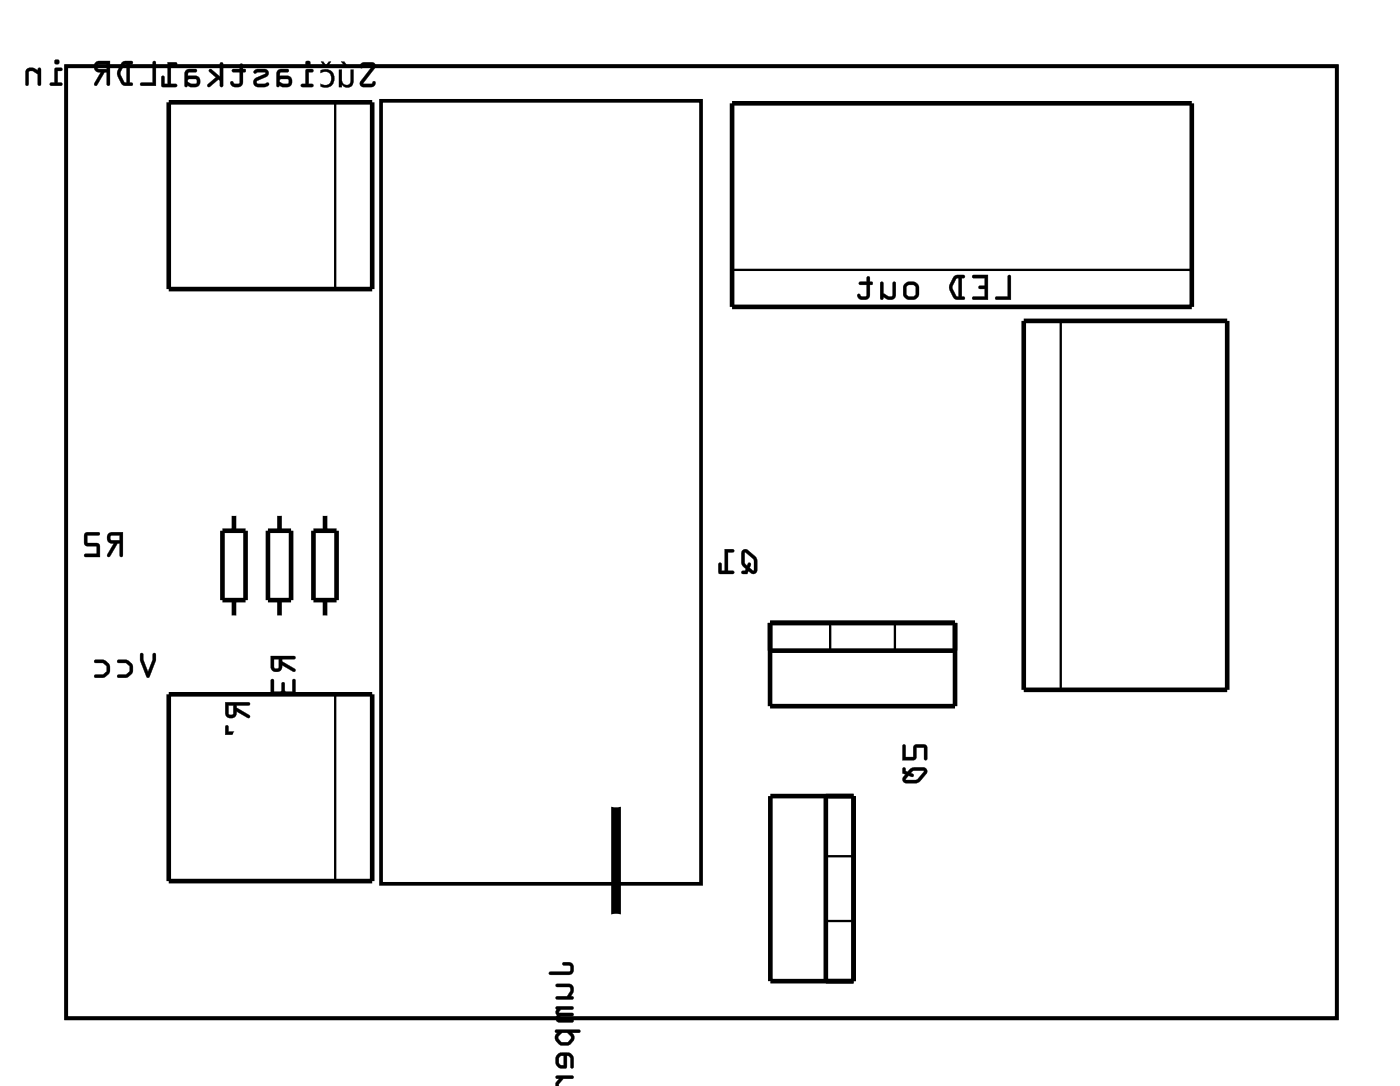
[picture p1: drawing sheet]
<svg xmlns="http://www.w3.org/2000/svg" width="77mm" height="60mm" viewBox="0 0 77 60" stroke-linecap="round" stroke-linejoin="round" font-family="sans-serif">
<path d="M3.6 3.6h69.8v52.3h-69.8zM20.9 5.5h17.6v43h-17.6z" fill="none" stroke="#000" stroke-width=".2"/>
<path d="M3.6 3.6h69.8v52.3h-69.8z" fill="none" stroke="#000" stroke-width=".05"/>
<g fill="none" stroke="#000" stroke-width=".25">
<path d="M9.3 5.6h11.1v10.3h-11.1zM40.2 5.7h25.3v11.1h-25.3zM56.2 17.6h11.2v20.3h-11.2zM9.3 38.1h11.1v10.3h-11.1zM12.2 29.1h1.3v3.8h-1.3zM12.9 28.2v.9M12.9 32.9v1M14.7 29.1h1.3v3.8h-1.3zM15.4 28.2v.9M15.4 32.9v1M17.2 29.1h1.3v3.8h-1.3zM17.9 28.2v.9"/>
<path d="M17.9 32.9v1M42.3 34.2h10.2v4.6h-10.2zM42.3 35.7h10.2M42.3 43.7h4.6v10.2h-4.6zM45.4 43.7v10.2"/>
</g>
<path d="M18.4 5.6v10.3M40.2 14.8h25.3M58.3 17.6v20.3M18.4 38.1v10.3M45.6 34.2v1.5M49.2 34.2v1.5M45.4 50.6h1.5M45.4 47h1.5" fill="none" stroke="#000" stroke-width=".13"/>
<path d="M33.8 44.2v6.1" fill="none" stroke="#000" stroke-width=".53"/>
<g fill="#000">
<path d="M9.2 3.4l.5 .1v.1h-.3v1h.3v.2l-.8-.1v-.5h.1v.4h.2zM4.7 29.3h.8l-.1 .1h-.6v.4l.6 .1 .1 .7-.9-.1 .1-.1h.6v-.4h-.5l-.2-.1zM12.4 39.8l.1 .1 .1 .3h1v-.3l.1-.1v.8h-.6l.1-.1h.4v-.2h-1.2zM14.9 37.3h.1l.1 .7 .3-.1 .1-.4 .1-.1v.1l.1 .4 .4 .1v-.6l.1-.1v.7l-.1 .1h-.5h-.6l-.1-.1zM39.8 30.1l.5 .1v.1h-.3v1h.3v.2h-.8v-.6h.1v.4h.2zM49.6 40.9h.1l.1 .7h.4v-.7h.6l.1 .1v.7h-.1v-.7h-.5v.7h-.7z"/>
<path d="M3 3.7v.8h-.2l-.1 .2h.7v-.1l-.2-.1v-.6h.2v-.1zM3 3.4a.15 .15 0 0 0 .3 0 .15 .15 0 0 0-.3 0zM1.5 3.8l-.1 .2v.7h.2v-.7l.1-.1 .4 .2v.6h.1v-1h-.1v.2l-.3-.2z"/>
<path d="M3 3.7v.8h-.2a.1 .1 0 0 0-.1 .1 .1 .1 0 0 0 .1 .1h.5a.1 .1 0 0 0 .1-.1 .1 .1 0 0 0-.1-.1h-.1v-.6h.1a.1 .1 0 0 0 .1-.1 .1 .1 0 0 0-.1-.1zM3 3.8h.4v.1h-.2v.6l.2 .1v.1h-.7l.1-.2h.2zM3 3.4a.15 .15 0 0 0 .3 0 .15 .15 0 0 0-.3 0zM3 3.4a.15 .15 0 0 1 .3 0 .15 .15 0 0 1-.3 0zM1.5 3.8l-.1 .2v.6a.1 .1 0 0 0 .1 .1 .1 .1 0 0 0 .1-.1v-.6l.2-.1 .3 .2v.5a.1 .1 0 0 0 .1 .1 .1 .1 0 0 0 .1-.1v-.8a.11 .11 0 0 0-.2-.1 .1 .1 0 0 0 0 .2l-.3-.2zM1.5 3.8l.3-.1 .3 .2v-.1h.1v.9h-.1v-.6l-.3-.2h-.2v.8h-.2v-.7z"/>
<path d="M8.4 3.4v1.1h-.7v.2h.9v-1.3zM6.7 3.4a.81 .81 0 0 0 0 1.2l.5 .1 .1-.1-.2-.1v-1h.2v-.1l-.4-.1zM6.8 3.5h.2v1h-.2l-.2-.5zM5.2 3.4a.32 .32 0 0 0 0 .4 .32 .32 0 0 0 .3 .2l-.3 .7h.1l.4-.7h.2v.6l.1 .1v-1.4zM5.4 3.6l.5-.1v.3h-.5z"/>
<path d="M8.4 3.4v1.1h-.6a.1 .1 0 0 0-.1 .1 .1 .1 0 0 0 .1 .1h.8v-1.3zM8.4 3.4h.2v1.3h-.8v-.2h.6zM6.7 3.4l-.3 .5 .1 .3 .2 .5h.5a.1 .1 0 0 0 .1-.1 .1 .1 0 0 0-.1-.1h-.1v-1h.1a.1 .1 0 0 0 .1-.1 .1 .1 0 0 0-.1-.1zM6.7 3.4h.2h.4l-.1 .1h-.1v1l.2 .1-.1 .1h-.4l-.3-.5v-.4zM6.8 3.5h.2v1h-.2l-.2-.5zM6.8 3.5l-.2 .5 .2 .5h.2v-1zM5.2 3.4a.32 .32 0 0 0 0 .4 .32 .32 0 0 0 .3 .2l-.3 .6a.1 .1 0 0 0 0 .1 .1 .1 0 0 0 .1 0l.4-.7h.2v.6a.1 .1 0 0 0 .1 .1 .1 .1 0 0 0 0-.1v-1.3h-.6zM5.3 3.4l.7-.1v1.4l-.1-.1v-.6h-.2l-.4 .7h-.1l.4-.7a.31 .31 0 0 1-.4-.2 .31 .31 0 0 1 .1-.4zM5.4 3.6l.5-.1v.3h-.5zM5.4 3.5v.3h.5v-.3z"/>
<path d="M9.2 3.4v1.2h-.2v-.4a.1 .1 0 0 0-.1 0v.6h.7a.1 .1 0 0 0 .1-.1 .1 .1 0 0 0-.1-.1h-.2v-1h.2a.1 .1 0 0 0 .1-.1 .1 .1 0 0 0-.1-.1zM9.2 3.4l.5 .1v.1h-.3v1h.3v.2l-.8-.1v-.5h.1v.4h.2z"/>
<path d="M19.8 3.5v.2l.2-.1h.5l-.7 .9v.2l.2 .1h.5l.1-.2v-.1l-.2 .1h-.5l.7-.9v-.2l-.2-.1zM18.6 3.8v1h.2v-.2a.35 .35 0 0 0 .4 .2 .35 .35 0 0 0 .2-.4v-.6h-.1v.6a.25 .25 0 0 1-.3 .3 .25 .25 0 0 1-.2-.3v-.6zM18.7 3.4l.3 .3h.1l-.2-.3zM17.6 3.9v.1a.37 .37 0 0 1 .5 .1 .37 .37 0 0 1 0 .5 .37 .37 0 0 1-.5 0v.1a.51 .51 0 0 0 .8-.4 .51 .51 0 0 0-.8-.4zM17.6 3.4l.2 .3h.2l.2-.3h-.1l-.2 .2-.1-.2zM16.8 3.8v.8h-.2l-.1 .1 .7 .1v-.2h-.2v-.6h.2v-.2zM16.8 3.5a.14 .14 0 0 0 .2 0 .14 .14 0 0 0-.2 0zM15.3 3.9l-.1 .1v.7l.6 .1a.32 .32 0 0 0 .2-.3 .32 .32 0 0 0-.2-.3h-.4v-.1v-.1h.4v-.2zM15.4 4.4l.4-.1 .1 .3h-.4l-.1-.1zM13.9 3.9a.12 .12 0 0 0 .1 .2 .12 .12 0 0 0 .2-.1h.4l-.5 .3a.27 .27 0 0 0-.2 .3 .27 .27 0 0 0 .3 .2l.5-.1v-.2l-.2 .1-.4-.1v-.1l.5-.2a.22 .22 0 0 0 .2-.2 .22 .22 0 0 0-.3-.2h-.3zM12.8 3.8v.2h.4v.5l-.3 .1-.1-.1h-.1a.35 .35 0 0 0 .3 .3 .35 .35 0 0 0 .3-.3v-.5h.2v-.1l-.2-.1v-.3h-.1v.3zM11.5 3.8v.1l.4 .3-.5 .4v.2h.1l.5-.4h.1v.3l.1 .1v-1.4l-.1 .1v.7l-.5-.4zM10.2 3.9l-.1 .1v.7l.6 .1a.32 .32 0 0 0 .3-.3 .32 .32 0 0 0-.3-.3h-.4v-.1l.1-.1h.4v-.2zM10.3 4.4l.5-.1v.3h-.3l-.2-.1z"/>
<path d="M19.8 3.5v.2a.13 .13 0 0 0 .1 0 .13 .13 0 0 0 .1-.1h.5l-.7 .9v.2l.7 .1 .1-.3a.13 .13 0 0 0-.1 0 .13 .13 0 0 0-.1 .1h-.5l.7-.9a.21 .21 0 0 0 0-.2 .21 .21 0 0 0-.2-.1zM19.8 3.5l.6-.1a.2 .2 0 0 1 .2 .3l-.7 .9h.5l.1-.1 .1 .1-.1 .2h-.5a.19 .19 0 0 1-.2-.1 .19 .19 0 0 1 0-.2l.7-.9h-.5l-.2 .1zM18.6 3.8v1h.2v-.2a.35 .35 0 0 0 .4 .2 .35 .35 0 0 0 .2-.4v-.6h-.1v.6a.24 .24 0 0 1-.3 .3 .24 .24 0 0 1-.2-.3v-.6zM18.6 3.8h.2v.6a.26 .26 0 0 0 .2 .3 .26 .26 0 0 0 .3-.3v-.6h.1v.6a.34 .34 0 0 1-.2 .4 .34 .34 0 0 1-.4-.2v.2h-.2zM18.7 3.4l.3 .3h.2l-.3-.3zM18.7 3.4h.2l.2 .3h-.1zM17.6 3.9v.1a.36 .36 0 0 1 .5 .1 .36 .36 0 0 1 0 .5 .36 .36 0 0 1-.5 0v.1a.52 .52 0 0 0 .8-.4 .52 .52 0 0 0-.8-.4zM17.6 3.9a.53 .53 0 0 1 .8 .4 .5 .5 0 0 1-.8 .4v-.1a.37 .37 0 0 0 .5 0 .37 .37 0 0 0 0-.5 .37 .37 0 0 0-.5-.1zM17.6 3.4l.2 .3h.2l.2-.3h-.1l-.2 .2-.1-.2zM17.6 3.4h.2l.1 .2 .2-.2h.1l-.2 .3h-.2zM16.8 3.8v.8h-.2a.1 .1 0 0 0-.1 .1 .1 .1 0 0 0 .1 .1h.5a.1 .1 0 0 0 .1-.1 .1 .1 0 0 0-.1-.1h-.1v-.6h.1a.1 .1 0 0 0 .1-.1 .1 .1 0 0 0-.1-.1zM16.8 3.8h.4v.2h-.3v.6h.3v.2l-.7-.1 .1-.1h.2zM16.8 3.5a.15 .15 0 0 0 .3 0 .15 .15 0 0 0-.3 0zM16.8 3.5a.13 .13 0 0 1 .2 0 .13 .13 0 0 1-.2 0zM15.3 3.9l-.1 .1v.7a.09 .09 0 0 0 .1 .1 .09 .09 0 0 0 .1-.1l.4 .1a.32 .32 0 0 0 .3-.3 .32 .32 0 0 0-.3-.3h-.4v-.2h.4a.1 .1 0 0 0 .1-.1 .1 .1 0 0 0-.1-.1zM15.3 3.9l.5-.1v.2h-.4v.1v.1h.4a.31 .31 0 0 1 .2 .3 .31 .31 0 0 1-.2 .3l-.6-.1v-.7zM15.4 4.4h.4l.1 .1-.4 .1-.1-.1zM15.4 4.4v.1l.1 .1h.4l-.1-.3zM13.9 3.9a.12 .12 0 0 0 .1 .2 .12 .12 0 0 0 .2-.1h.4l-.5 .3a.28 .28 0 0 0-.2 .3 .28 .28 0 0 0 .3 .2l.6-.1a.12 .12 0 0 0-.1-.1 .12 .12 0 0 0-.2 0h-.4v-.1l.6-.4 .1-.2-.2-.1a.71 .71 0 0 0-.7 .1zM14 3.9l.2-.1h.3a.22 .22 0 0 1 .2 .2 .22 .22 0 0 1-.1 .2l-.5 .2v.1l.4 .1 .2-.1v.2l-.5 .1a.27 .27 0 0 1-.3-.2 .27 .27 0 0 1 .2-.3l.5-.3h-.5a.09 .09 0 0 1-.1 0 .09 .09 0 0 1 0-.1zM12.8 3.8v.2h.4v.5l-.3 .1-.1-.1h-.1a.21 .21 0 0 0 0 .2 .21 .21 0 0 0 .2 .1h.3l.1-.2v-.6h.2v-.1l-.2-.1 .1-.2a.1 .1 0 0 0-.1-.1 .1 .1 0 0 0-.1 .1v.2zM12.8 3.8h.4v-.2l.1-.1v.3l.2 .1-.2 .1v.5a.37 .37 0 0 1-.3 .3 .37 .37 0 0 1-.4-.2l.1-.1 .2 .1h.2l.1-.1v-.5h-.4zM11.5 3.8v.2l.4 .2-.5 .4a.1 .1 0 0 0 0 .2 .1 .1 0 0 0 .1 0l.5-.4h.1v.3a.1 .1 0 0 0 .1 .1 .1 .1 0 0 0 .1-.1v-1.2a.1 .1 0 0 0-.1-.1 .1 .1 0 0 0-.1 .1v.7l-.5-.4zM11.5 3.8h.1l.5 .4v-.7h.1v1.2h-.1v-.3h-.1l-.5 .4-.1-.1v-.1l.5-.4-.4-.3zM10.2 3.9l-.1 .1v.7a.09 .09 0 0 0 .1 .1 .09 .09 0 0 0 .1-.1l.4 .1a.32 .32 0 0 0 .3-.3 .32 .32 0 0 0-.3-.3h-.4l.1-.2h.3a.1 .1 0 0 0 .1-.1 .1 .1 0 0 0-.1-.1zM10.2 3.9l.6-.1v.2h-.4l-.1 .1v.1h.4a.31 .31 0 0 1 .3 .3 .31 .31 0 0 1-.3 .3l-.5-.1-.1-.7zM10.3 4.4h.5v.1l-.3 .1-.2-.1zM10.3 4.4v.1l.2 .1h.3v-.3z"/>
<path d="M49.5 16a.5 .5 0 0 0 1 0 .5 .5 0 0 0-1 0zM49.8 15.7l.4-.1 .1 .1v.5l-.1 .1h-.3l-.1-.1zM48.4 15.5v.9h.1v-.1a.38 .38 0 0 0 .4 .2 .38 .38 0 0 0 .3-.3v-.7h-.2v.7l-.1 .1-.4-.2v-.6zM47.2 15.5v.1h.4v.6l-.2 .1-.2-.2-.1 .1a.35 .35 0 0 0 .3 .3 .35 .35 0 0 0 .4-.3v-.6h.1v-.1h-.1v-.3h-.2v.3z"/>
<path d="M49.5 16a.51 .51 0 0 0 1 0 .51 .51 0 0 0-1 0zM49.5 16a.5 .5 0 0 1 1 0 .5 .5 0 0 1-1 0zM49.8 15.7l.4-.1 .1 .1v.5l-.1 .1-.4-.1zM49.8 15.7v.5l.1 .1h.3l.1-.1v-.5l-.1-.1zM48.4 15.5l-.1 .9a.11 .11 0 0 0 .2 .1 .1 .1 0 0 0 0-.2 .4 .4 0 0 0 .7-.1v-.6a.1 .1 0 0 0-.1-.1 .1 .1 0 0 0-.1 .1v.6l-.2 .1-.3-.2v-.6zM48.4 15.5h.1v.6l.4 .2 .1-.1v-.7h.2v.7a.35 .35 0 0 1-.5 .2l-.2-.1v.1h-.1zM47.2 15.5v.1h.4v.6l-.2 .1-.2-.2-.1 .1a.21 .21 0 0 0 0 .2 .21 .21 0 0 0 .3 .1l.2-.1 .2-.1v-.7h.1l.1-.1h-.2v-.2a.1 .1 0 0 0-.1-.1 .1 .1 0 0 0-.1 .1v.2zM47.2 15.5h.4v-.3h.2v.3h.1v.1h-.1v.6a.37 .37 0 0 1-.4 .3 .37 .37 0 0 1-.3-.3l.1-.1 .1 .2h.2l.1-.1v-.6h-.4z"/>
<path d="M55.4 15.1v1.2h-.7v.1l.8 .1v-1.3zM53.4 15.1l.1 .2h.6v.4h-.3l-.1 .1 .1 .1h.3v.4h-.6l-.1 .1 .9 .1v-1.4zM52.4 15.2a.81 .81 0 0 0 0 1.2l.5 .1 .1-.1-.2-.1v-1l.2-.1v-.1h-.4zM52.5 15.3h.2v1l-.2-.1-.2-.4z"/>
<path d="M55.4 15.1v1.2h-.6a.1 .1 0 0 0-.1 .1 .1 .1 0 0 0 .1 .1h.7v-1.3zM55.4 15.1l.1 .1v1.3l-.8-.1v-.1h.7zM53.4 15.1l.1 .2h.6v.4h-.3a.1 .1 0 0 0-.1 .1 .1 .1 0 0 0 .1 .1h.3v.4h-.6a.1 .1 0 0 0-.1 .1 .1 .1 0 0 0 .1 .1h.8v-1.4zM53.4 15.1h.9v1.4l-.9-.1 .1-.1h.6v-.4l-.3-.1v-.1h.3v-.4h-.6zM52.4 15.2l-.3 .5 .1 .3 .2 .4 .5 .1a.1 .1 0 0 0 .1-.1 .1 .1 0 0 0-.1-.1h-.1v-1h.1a.1 .1 0 0 0 .1-.1 .1 .1 0 0 0-.1-.1zM52.4 15.2l.2-.1 .4 .1v.1h-.2v1h.2v.1h-.5l-.3-.4v-.4zM52.6 15.3h.1v1l-.2-.1-.2-.4zM52.5 15.3l-.2 .5 .2 .4 .2 .1v-1z"/>
<path d="M4.7 29.3v.6l.6 .1v.4h-.6a.1 .1 0 0 0-.1 .1 .1 .1 0 0 0 .1 .1h.8l-.1-.7-.6-.1v-.4h.6a.1 .1 0 0 0 .1-.1 .1 .1 0 0 0-.1-.1zM4.7 29.3h.8l-.1 .1h-.6v.4l.6 .1 .1 .7-.9-.1 .1-.1h.6v-.4h-.5l-.2-.1z"/>
<path d="M6 29.3a.32 .32 0 0 0-.1 .4 .32 .32 0 0 0 .3 .1l-.3 .7 .1 .1 .5-.8h.1v.7l.1 .1 .1-1.4zM6.1 29.4h.5v.3h-.5z"/>
<path d="M6 29.3a.32 .32 0 0 0-.1 .4 .32 .32 0 0 0 .3 .1l-.3 .6a.1 .1 0 0 0 0 .2 .11 .11 0 0 0 .2-.1l.4-.7h.1v.7a.1 .1 0 0 0 .1 .1 .1 .1 0 0 0 .1-.1v-1.3h-.7zM6 29.3l.8-.1-.1 1.4-.1-.1v-.7h-.2l-.4 .7h-.1l.4-.7a.31 .31 0 0 1-.4-.1 .31 .31 0 0 1 .1-.4zM6.1 29.4h.5v.3l-.5-.1zM6.1 29.4v.3h.5v-.3z"/>
<path d="M7.7 35.9v.3l.3 1h.2l.4-.9v-.4h-.2v.3l-.3 .7-.2-.7v-.3zM6.5 36.2v.2h.4l.2 .2v.3l-.2 .1-.5 .1 .1 .1h.4a.5 .5 0 0 0 .4-.5 .5 .5 0 0 0-.4-.5zM5.2 36.2v.2h.5l.2 .2v.3l-.2 .1-.5 .1v.1h.4a.5 .5 0 0 0 .5-.5 .5 .5 0 0 0-.5-.5z"/>
<path d="M7.7 35.9v.4l.4 .9 .5-.9v-.4a.1 .1 0 0 0-.1-.1 .1 .1 0 0 0-.1 .1v.3l-.3 .7-.2-.7v-.3zM7.7 35.9h.2v.3l.2 .7 .3-.7v-.3h.1l.1 .4-.4 .9h-.2l-.3-1zM6.5 36.2v.2h.4l.2 .2v.3l-.2 .1h-.4a.1 .1 0 0 0-.1 .1 .1 .1 0 0 0 .1 .1l.6-.1a.49 .49 0 0 0 .1-.8l-.3-.1zM6.5 36.3l.4-.1 .3 .2 .1 .2-.1 .4-.2 .2h-.5v-.2h.4l.2-.2v-.2l-.1-.2h-.5zM5.2 36.2v.2h.5l.2 .2-.1 .3-.1 .1h-.4a.1 .1 0 0 0-.1 .1 .1 .1 0 0 0 .1 .1l.5-.1a.49 .49 0 0 0 .1-.8l-.2-.1zM5.2 36.3l.5-.1 .2 .2 .1 .2-.1 .4-.2 .2h-.5v-.2h.5l.2-.2v-.2l-.2-.2h-.5z"/>
<path d="M12.4 38.6v.6a.31 .31 0 0 0 .3 .2 .31 .31 0 0 0 .3-.3l.7 .3v-.1l-.7-.4v-.2h.6l.1-.1zM12.6 38.7h.2v.5h-.2z"/>
<path d="M12.4 38.5v.7a.32 .32 0 0 0 .3 .2 .32 .32 0 0 0 .3-.3l.6 .3a.1 .1 0 0 0 .1 0 .1 .1 0 0 0 0-.2l-.7-.3v-.2h.6a.1 .1 0 0 0 .1-.1 .1 .1 0 0 0-.1-.1zM12.4 38.6h1.3l-.1 .1h-.6v.2l.7 .4v.1l-.7-.4a.31 .31 0 0 1-.3 .4 .31 .31 0 0 1-.3-.2zM12.6 38.7h.2v.5h-.2zM12.5 38.7v.5h.3v-.5z"/>
<path d="M12.4 39.8v.5h1.2v.2h-.4a.1 .1 0 0 0-.1 .1 .1 .1 0 0 0 .1 .1h.5v-.8a.1 .1 0 0 0-.1-.1 .1 .1 0 0 0 0 .1v.3h-1v-.3zM12.4 39.8l.1 .1v.3h1.1v-.3l.1-.1v.8h-.6l.1-.1h.4v-.2h-1.2z"/>
<path d="M14.9 36v.6a.31 .31 0 0 0 .3 .3 .31 .31 0 0 0 .3-.4l.7 .4v-.2l-.7-.4v-.1h.6l.1-.1zM15.1 36.2h.2v.5h-.2z"/>
<path d="M14.9 36v.6a.32 .32 0 0 0 .3 .3 .32 .32 0 0 0 .3-.4l.6 .4a.1 .1 0 0 0 .1-.1 .1 .1 0 0 0 0-.1l-.7-.4v-.1h.6a.1 .1 0 0 0 .1-.1 .1 .1 0 0 0-.1-.1zM14.9 36l1.3 .1-.1 .1h-.6v.1l.7 .4v.2l-.7-.4a.31 .31 0 0 1-.3 .4 .31 .31 0 0 1-.3-.3zM15.1 36.2h.2v.5l-.2-.1zM15 36.2v.5h.3v-.5z"/>
<path d="M14.9 37.3v.7l.2 .2 .5-.1h.5l.1-.1v-.6a.1 .1 0 0 0-.1-.1 .1 .1 0 0 0 0 .1v.6l-.4-.1v-.4a.1 .1 0 0 0-.1-.1 .1 .1 0 0 0-.1 .1l-.1 .4-.3 .1v-.7zM14.9 37.3h.1v.7l.4-.1 .1-.4h.1l.1 .4 .4 .1v-.6l.1-.1v.7l-.1 .1h-.5h-.6l-.1-.1z"/>
<path d="M39.8 30.1v1.2h-.2v-.3a.1 .1 0 0 0 0-.1 .1 .1 0 0 0-.1 .1v.5h.7a.1 .1 0 0 0 .1-.1 .1 .1 0 0 0-.1-.1h-.2v-1h.2a.1 .1 0 0 0 .1-.1 .1 .1 0 0 0-.1-.1zM39.8 30.1l.5 .1v.1h-.3v1h.3v.2h-.8v-.6h.1v.4h.2z"/>
<path d="M40.8 30.2l-.1 .7 .3 .3-.3 .3h.3l.1-.2 .3 .2 .2-.1a.91 .91 0 0 0-.7-1.3zM40.9 30.3l.5 .4v.6l-.2-.1v-.2a.11 .11 0 0 0-.1-.1 .11 .11 0 0 0-.1 .2l-.1-.2z"/>
<path d="M40.8 30.2l-.1 .7 .3 .3-.1 .1h-.1a.1 .1 0 0 0-.1 .1 .1 .1 0 0 0 .1 .1h.3v-.2l.2 .2h.2a.92 .92 0 0 0-.4-1.3l-.2-.1zM40.8 30.2h.2l.5 .3a.97 .97 0 0 1 .1 .9l-.2 .1-.3-.2-.1 .2h-.3l.3-.3-.3-.3zM40.9 30.3l.5 .4v.6l-.2-.1 .1-.2a.11 .11 0 0 0-.2-.1 .11 .11 0 0 0-.1 .2l-.1-.2zM40.9 30.3v.6a.14 .14 0 0 0 .1 .2 .14 .14 0 0 0 .1-.2l.1 .1v.2l.2 .1v-.6z"/>
<path d="M30.2 53.4v.1h1a.36 .36 0 0 0 .3-.3 .36 .36 0 0 0-.3-.4h-.3v.1v.1h.4v.3zM30.5 54l.1 .2h.7v.1l-.1 .4h-.6l-.1 .1h1v-.1h-.1a.38 .38 0 0 0 .1-.4 .38 .38 0 0 0-.2-.3zM30.5 55.3l.1 .8h.9v-.1l-.8-.1 .1-.1h.7v-.2h-.8l.1-.2h.7v-.1zM30.5 56.5v.2h.1l-.1 .2v.2l.3 .3a.54 .54 0 0 0 .7-.4l-.1-.3h.4v-.2zM30.7 56.9l.2-.2h.3l.2 .3-.2 .2h-.3l-.2-.2zM30.6 57.9l-.1 .2v.3l.1 .2 .2 .1 .3-.1 .1-.6 .1 .1v.5h.2v-.5l-.1-.2-.2-.1zM30.8 58h.2v.5l-.3-.1zM30.5 59.1v.1h.2l-.2 .3v.2h.4h-.2v-.2l.2-.3h.5l.1-.1-.1-.1z"/>
<path d="M30.2 53.4v.1h1a.37 .37 0 0 0 .3-.3 .37 .37 0 0 0-.3-.4h-.2a.1 .1 0 0 0-.1 .1 .1 .1 0 0 0 .1 .1h.3v.3zM30.2 53.4l1.1-.1v-.3l-.4-.1v-.1h.3a.35 .35 0 0 1 .3 .4 .35 .35 0 0 1-.3 .3h-1zM30.5 54l.1 .2h.7v.1l-.1 .4h-.6a.1 .1 0 0 0-.1 .1 .1 .1 0 0 0 .1 .1h.8a.11 .11 0 0 0 .1-.2 .1 .1 0 0 0-.1 0 .4 .4 0 0 0-.1-.7zM30.6 54h.7a.35 .35 0 0 1 .2 .5l-.2 .2h.2v.2h-.9v-.2h.6l.1-.4v-.1h-.7zM30.5 55.3v.3l.1 .1a.22 .22 0 0 0-.1 .3 .22 .22 0 0 0 .2 .1h.7a.1 .1 0 0 0 .1-.1 .1 .1 0 0 0-.1-.1h-.7l.1-.1h.6a.1 .1 0 0 0 .1-.1 .1 .1 0 0 0-.1-.1h-.7l.1-.2h.6a.1 .1 0 0 0 .1-.1 .1 .1 0 0 0-.1-.1zM30.6 55.3h.9v.1h-.7l-.1 .2h.8v.2h-.7l-.1 .1 .8 .1v.1h-.9zM30.5 56.5v.2h.1l-.1 .2v.2l.2 .2 .2 .1a.5 .5 0 0 0 .6-.2l.1-.3-.2-.2h.4a.1 .1 0 0 0 .1-.1 .1 .1 0 0 0-.1-.1zM30.5 56.6l1.3-.1 .1 .1-.1 .1h-.4l.1 .2v.2l-.2 .3h-.4l-.4-.3v-.2l.1-.2h-.1zM30.7 56.9l.2-.2h.2l.3 .3-.2 .2h-.3l-.2-.2zM30.7 56.9v.1l.2 .2h.3l.2-.2-.2-.3h-.3zM30.6 57.9l-.1 .2v.3l.1 .2 .2 .1 .3-.1v-.6l.2 .1v.5a.1 .1 0 0 0 .1 .1 .1 .1 0 0 0 .1-.1v-.5l-.1-.2-.2-.1zM30.7 57.9l.5-.1 .2 .1 .1 .2v.5h-.1l-.1-.5-.1-.1h-.1v.6h-.3l-.2-.1-.1-.4zM30.8 58h.2v.5l-.3-.1zM30.8 58l-.1 .4 .3 .1v-.5zM30.5 59.1v.1h.2l-.2 .3v.2h.4h-.2v-.2l.2-.3h.5a.1 .1 0 0 0 .1-.1 .1 .1 0 0 0-.1-.1zM30.6 59.1h.8h.1l-.1 .1h-.5l-.2 .3v.2h.2h-.4v-.3l.2-.2h-.1z"/>
<path d="M49.6 40.9v.8h.7v-.7h.5v.6a.1 .1 0 0 0 0 .1 .1 .1 0 0 0 .1-.1v-.6l-.1-.1h-.6v.7h-.4v-.7zM49.6 40.9h.1v.7h.5v-.7h.6l.1 .1v.7h-.1v-.7h-.5v.7h-.7z"/>
<path d="M49.6 42.2v.3h.1l-.1 .3 .1 .2a.91 .91 0 0 0 1.2-.7v-.1l-.2-.1h-.6l-.2 .3-.1-.1-.1-.1zM50.1 42.4l.7-.1-.4 .5h-.6l.1-.2h.2a.11 .11 0 0 0 .1-.1 .11 .11 0 0 0-.2-.1z"/>
<path d="M49.6 42.1v.4h.1l-.1 .2v.2a.92 .92 0 0 0 1.3-.4v-.2l-.1-.2h-.6l-.3 .3-.1-.1-.1-.2zM49.6 42.2h.1v.1l.2 .1 .2-.2 .6-.1a.21 .21 0 0 1 .2 .2 .21 .21 0 0 1 0 .2l-.4 .4a.97 .97 0 0 1-.8 .1l-.1-.2 .2-.3h-.2zM50 42.4l.2-.1 .6 .1-.4 .4h-.6l.1-.2 .2 .1a.12 .12 0 0 0 .1-.2 .12 .12 0 0 0-.2-.1zM50.1 42.4h-.1a.11 .11 0 0 1 .2 .1 .11 .11 0 0 1-.1 .1h-.2l-.1 .2h.6l.4-.5h-.6z"/>
</g>
<path d="M42.1 9.5h1.5v1.5h-1.5z" fill="#fff"/>
<path d="M42.1 9.5h1.5v1.5h-1.5z" fill="none" stroke="#fff" stroke-width=".76" stroke-linecap="butt"/>
<circle cx="42.8" cy="10.2" r=".76" fill="#fff"/>
<circle cx="42.8" cy="10.2" r=".76" fill="none" stroke="#fff" stroke-width=".76" stroke-linecap="butt"/>
<circle cx="47.8" cy="10.2" r=".76" fill="#fff"/>
<circle cx="47.8" cy="10.2" r=".76" fill="none" stroke="#fff" stroke-width=".76" stroke-linecap="butt"/>
<circle cx="52.8" cy="10.2" r=".76" fill="#fff"/>
<circle cx="52.8" cy="10.2" r=".76" fill="none" stroke="#fff" stroke-width=".76" stroke-linecap="butt"/>
<circle cx="57.8" cy="10.2" r=".76" fill="#fff"/>
<circle cx="57.8" cy="10.2" r=".76" fill="none" stroke="#fff" stroke-width=".76" stroke-linecap="butt"/>
<circle cx="62.8" cy="10.2" r=".76" fill="#fff"/>
<circle cx="62.8" cy="10.2" r=".76" fill="none" stroke="#fff" stroke-width=".76" stroke-linecap="butt"/>
<circle cx="37.3" cy="9.2" r=".67" fill="#fff"/>
<circle cx="37.3" cy="9.2" r=".67" fill="none" stroke="#fff" stroke-width=".69" stroke-linecap="butt"/>
<path d="M36.7 8.6h1.3v1.3h-1.3z" fill="#fff"/>
<path d="M36.7 8.6h1.3v1.3h-1.3z" fill="none" stroke="#fff" stroke-width=".69" stroke-linecap="butt"/>
<circle cx="37.3" cy="11.8" r=".67" fill="#fff"/>
<circle cx="37.3" cy="11.8" r=".67" fill="none" stroke="#fff" stroke-width=".69" stroke-linecap="butt"/>
<circle cx="37.3" cy="14.3" r=".67" fill="#fff"/>
<circle cx="37.3" cy="14.3" r=".67" fill="none" stroke="#fff" stroke-width=".69" stroke-linecap="butt"/>
<circle cx="37.3" cy="16.9" r=".67" fill="#fff"/>
<circle cx="37.3" cy="16.9" r=".67" fill="none" stroke="#fff" stroke-width=".69" stroke-linecap="butt"/>
<circle cx="37.3" cy="19.4" r=".67" fill="#fff"/>
<circle cx="37.3" cy="19.4" r=".67" fill="none" stroke="#fff" stroke-width=".69" stroke-linecap="butt"/>
<circle cx="37.3" cy="21.9" r=".67" fill="#fff"/>
<circle cx="37.3" cy="21.9" r=".67" fill="none" stroke="#fff" stroke-width=".69" stroke-linecap="butt"/>
<circle cx="37.3" cy="24.5" r=".67" fill="#fff"/>
<circle cx="37.3" cy="24.5" r=".67" fill="none" stroke="#fff" stroke-width=".69" stroke-linecap="butt"/>
<circle cx="37.3" cy="27" r=".67" fill="#fff"/>
<circle cx="37.3" cy="27" r=".67" fill="none" stroke="#fff" stroke-width=".69" stroke-linecap="butt"/>
<circle cx="37.3" cy="29.6" r=".67" fill="#fff"/>
<circle cx="37.3" cy="29.6" r=".67" fill="none" stroke="#fff" stroke-width=".69" stroke-linecap="butt"/>
<circle cx="37.3" cy="32.1" r=".67" fill="#fff"/>
<circle cx="37.3" cy="32.1" r=".67" fill="none" stroke="#fff" stroke-width=".69" stroke-linecap="butt"/>
<circle cx="37.3" cy="34.6" r=".67" fill="#fff"/>
<circle cx="37.3" cy="34.6" r=".67" fill="none" stroke="#fff" stroke-width=".69" stroke-linecap="butt"/>
<circle cx="37.3" cy="37.2" r=".67" fill="#fff"/>
<circle cx="37.3" cy="37.2" r=".67" fill="none" stroke="#fff" stroke-width=".69" stroke-linecap="butt"/>
<circle cx="37.3" cy="39.7" r=".67" fill="#fff"/>
<circle cx="37.3" cy="39.7" r=".67" fill="none" stroke="#fff" stroke-width=".69" stroke-linecap="butt"/>
<circle cx="37.3" cy="42.3" r=".67" fill="#fff"/>
<circle cx="37.3" cy="42.3" r=".67" fill="none" stroke="#fff" stroke-width=".69" stroke-linecap="butt"/>
<circle cx="37.3" cy="44.8" r=".67" fill="#fff"/>
<circle cx="37.3" cy="44.8" r=".67" fill="none" stroke="#fff" stroke-width=".69" stroke-linecap="butt"/>
<circle cx="22.1" cy="9.2" r=".67" fill="#fff"/>
<circle cx="22.1" cy="9.2" r=".67" fill="none" stroke="#fff" stroke-width=".69" stroke-linecap="butt"/>
<circle cx="22.1" cy="11.8" r=".67" fill="#fff"/>
<circle cx="22.1" cy="11.8" r=".67" fill="none" stroke="#fff" stroke-width=".69" stroke-linecap="butt"/>
<circle cx="22.1" cy="14.3" r=".67" fill="#fff"/>
<circle cx="22.1" cy="14.3" r=".67" fill="none" stroke="#fff" stroke-width=".69" stroke-linecap="butt"/>
<circle cx="22.1" cy="16.9" r=".67" fill="#fff"/>
<circle cx="22.1" cy="16.9" r=".67" fill="none" stroke="#fff" stroke-width=".69" stroke-linecap="butt"/>
<circle cx="22.1" cy="19.4" r=".67" fill="#fff"/>
<circle cx="22.1" cy="19.4" r=".67" fill="none" stroke="#fff" stroke-width=".69" stroke-linecap="butt"/>
<circle cx="22.1" cy="21.9" r=".67" fill="#fff"/>
<circle cx="22.1" cy="21.9" r=".67" fill="none" stroke="#fff" stroke-width=".69" stroke-linecap="butt"/>
<circle cx="22.1" cy="24.5" r=".67" fill="#fff"/>
<circle cx="22.1" cy="24.5" r=".67" fill="none" stroke="#fff" stroke-width=".69" stroke-linecap="butt"/>
<circle cx="22.1" cy="27" r=".67" fill="#fff"/>
<circle cx="22.1" cy="27" r=".67" fill="none" stroke="#fff" stroke-width=".69" stroke-linecap="butt"/>
<circle cx="22.1" cy="29.6" r=".67" fill="#fff"/>
<circle cx="22.1" cy="29.6" r=".67" fill="none" stroke="#fff" stroke-width=".69" stroke-linecap="butt"/>
<circle cx="22.1" cy="32.1" r=".67" fill="#fff"/>
<circle cx="22.1" cy="32.1" r=".67" fill="none" stroke="#fff" stroke-width=".69" stroke-linecap="butt"/>
<circle cx="22.1" cy="34.6" r=".67" fill="#fff"/>
<circle cx="22.1" cy="34.6" r=".67" fill="none" stroke="#fff" stroke-width=".69" stroke-linecap="butt"/>
<circle cx="22.1" cy="37.2" r=".67" fill="#fff"/>
<circle cx="22.1" cy="37.2" r=".67" fill="none" stroke="#fff" stroke-width=".69" stroke-linecap="butt"/>
<circle cx="22.1" cy="39.7" r=".67" fill="#fff"/>
<circle cx="22.1" cy="39.7" r=".67" fill="none" stroke="#fff" stroke-width=".69" stroke-linecap="butt"/>
<circle cx="22.1" cy="42.3" r=".67" fill="#fff"/>
<circle cx="22.1" cy="42.3" r=".67" fill="none" stroke="#fff" stroke-width=".69" stroke-linecap="butt"/>
<circle cx="22.1" cy="44.8" r=".67" fill="#fff"/>
<circle cx="22.1" cy="44.8" r=".67" fill="none" stroke="#fff" stroke-width=".69" stroke-linecap="butt"/>
<path d="M13.1 45h1.5v1.5h-1.5z" fill="#fff"/>
<path d="M13.1 45h1.5v1.5h-1.5z" fill="none" stroke="#fff" stroke-width=".76" stroke-linecap="butt"/>
<circle cx="13.8" cy="45.7" r=".76" fill="#fff"/>
<circle cx="13.8" cy="45.7" r=".76" fill="none" stroke="#fff" stroke-width=".76" stroke-linecap="butt"/>
<circle cx="13.8" cy="40.7" r=".76" fill="#fff"/>
<circle cx="13.8" cy="40.7" r=".76" fill="none" stroke="#fff" stroke-width=".76" stroke-linecap="butt"/>
<path d="M49.1 36.5h1.6v1.5h-1.6z" fill="#fff"/>
<path d="M49.1 36.5h1.6v1.5h-1.6z" fill="none" stroke="#fff" stroke-width=".76" stroke-linecap="butt"/>
<circle cx="49.9" cy="37.2" r=".79" fill="#fff"/>
<circle cx="49.9" cy="37.2" r=".79" fill="none" stroke="#fff" stroke-width=".76" stroke-linecap="butt"/>
<circle cx="47.4" cy="37.2" r=".79" fill="#fff"/>
<circle cx="47.4" cy="37.2" r=".79" fill="none" stroke="#fff" stroke-width=".76" stroke-linecap="butt"/>
<circle cx="44.8" cy="37.2" r=".79" fill="#fff"/>
<circle cx="44.8" cy="37.2" r=".79" fill="none" stroke="#fff" stroke-width=".76" stroke-linecap="butt"/>
<path d="M43.1 50.5h1.5v1.6h-1.5z" fill="#fff"/>
<path d="M43.1 50.5h1.5v1.6h-1.5z" fill="none" stroke="#fff" stroke-width=".76" stroke-linecap="butt"/>
<circle cx="43.8" cy="51.3" r=".79" fill="#fff"/>
<circle cx="43.8" cy="51.3" r=".79" fill="none" stroke="#fff" stroke-width=".76" stroke-linecap="butt"/>
<circle cx="43.8" cy="48.8" r=".79" fill="#fff"/>
<circle cx="43.8" cy="48.8" r=".79" fill="none" stroke="#fff" stroke-width=".76" stroke-linecap="butt"/>
<circle cx="43.8" cy="46.2" r=".79" fill="#fff"/>
<circle cx="43.8" cy="46.2" r=".79" fill="none" stroke="#fff" stroke-width=".76" stroke-linecap="butt"/>
<circle cx="15.3" cy="27.2" r=".7" fill="#fff"/>
<circle cx="15.3" cy="27.2" r=".7" fill="none" stroke="#fff" stroke-width=".76" stroke-linecap="butt"/>
<circle cx="15.3" cy="34.9" r=".7" fill="#fff"/>
<circle cx="15.3" cy="34.9" r=".7" fill="none" stroke="#fff" stroke-width=".76" stroke-linecap="butt"/>
<circle cx="12.8" cy="27.2" r=".7" fill="#fff"/>
<circle cx="12.8" cy="27.2" r=".7" fill="none" stroke="#fff" stroke-width=".76" stroke-linecap="butt"/>
<circle cx="12.8" cy="34.9" r=".7" fill="#fff"/>
<circle cx="12.8" cy="34.9" r=".7" fill="none" stroke="#fff" stroke-width=".76" stroke-linecap="butt"/>
<path d="M62.1 19.5h1.5v1.5h-1.5z" fill="#fff"/>
<path d="M62.1 19.5h1.5v1.5h-1.5z" fill="none" stroke="#fff" stroke-width=".76" stroke-linecap="butt"/>
<circle cx="62.8" cy="20.2" r=".76" fill="#fff"/>
<circle cx="62.8" cy="20.2" r=".76" fill="none" stroke="#fff" stroke-width=".76" stroke-linecap="butt"/>
<circle cx="62.8" cy="25.2" r=".76" fill="#fff"/>
<circle cx="62.8" cy="25.2" r=".76" fill="none" stroke="#fff" stroke-width=".76" stroke-linecap="butt"/>
<circle cx="62.8" cy="30.2" r=".76" fill="#fff"/>
<circle cx="62.8" cy="30.2" r=".76" fill="none" stroke="#fff" stroke-width=".76" stroke-linecap="butt"/>
<circle cx="62.8" cy="35.2" r=".76" fill="#fff"/>
<circle cx="62.8" cy="35.2" r=".76" fill="none" stroke="#fff" stroke-width=".76" stroke-linecap="butt"/>
<circle cx="33.8" cy="43.2" r=".7" fill="#fff"/>
<circle cx="33.8" cy="43.2" r=".7" fill="none" stroke="#fff" stroke-width=".76" stroke-linecap="butt"/>
<circle cx="33.8" cy="51.2" r=".7" fill="#fff"/>
<circle cx="33.8" cy="51.2" r=".7" fill="none" stroke="#fff" stroke-width=".76" stroke-linecap="butt"/>
<circle cx="69.3" cy="29.7" r="1.1" fill="#fff"/>
<circle cx="69.3" cy="29.7" r="1.1" fill="none" stroke="#fff" stroke-width=".25"/>
<circle cx="9.3" cy="29.7" r="1.1" fill="#fff"/>
<circle cx="9.3" cy="29.7" r="1.1" fill="none" stroke="#fff" stroke-width=".25"/>
<circle cx="17.8" cy="27.2" r=".7" fill="#fff"/>
<circle cx="17.8" cy="27.2" r=".7" fill="none" stroke="#fff" stroke-width=".76" stroke-linecap="butt"/>
<circle cx="17.8" cy="34.9" r=".7" fill="#fff"/>
<circle cx="17.8" cy="34.9" r=".7" fill="none" stroke="#fff" stroke-width=".76" stroke-linecap="butt"/>
<path d="M13.1 12.5h1.5v1.5h-1.5z" fill="#fff"/>
<path d="M13.1 12.5h1.5v1.5h-1.5z" fill="none" stroke="#fff" stroke-width=".76" stroke-linecap="butt"/>
<circle cx="13.8" cy="13.2" r=".75" fill="#fff"/>
<circle cx="13.8" cy="13.2" r=".75" fill="none" stroke="#fff" stroke-width=".76" stroke-linecap="butt"/>
<circle cx="13.8" cy="8.2" r=".75" fill="#fff"/>
<circle cx="13.8" cy="8.2" r=".75" fill="none" stroke="#fff" stroke-width=".76" stroke-linecap="butt"/>
</svg>
